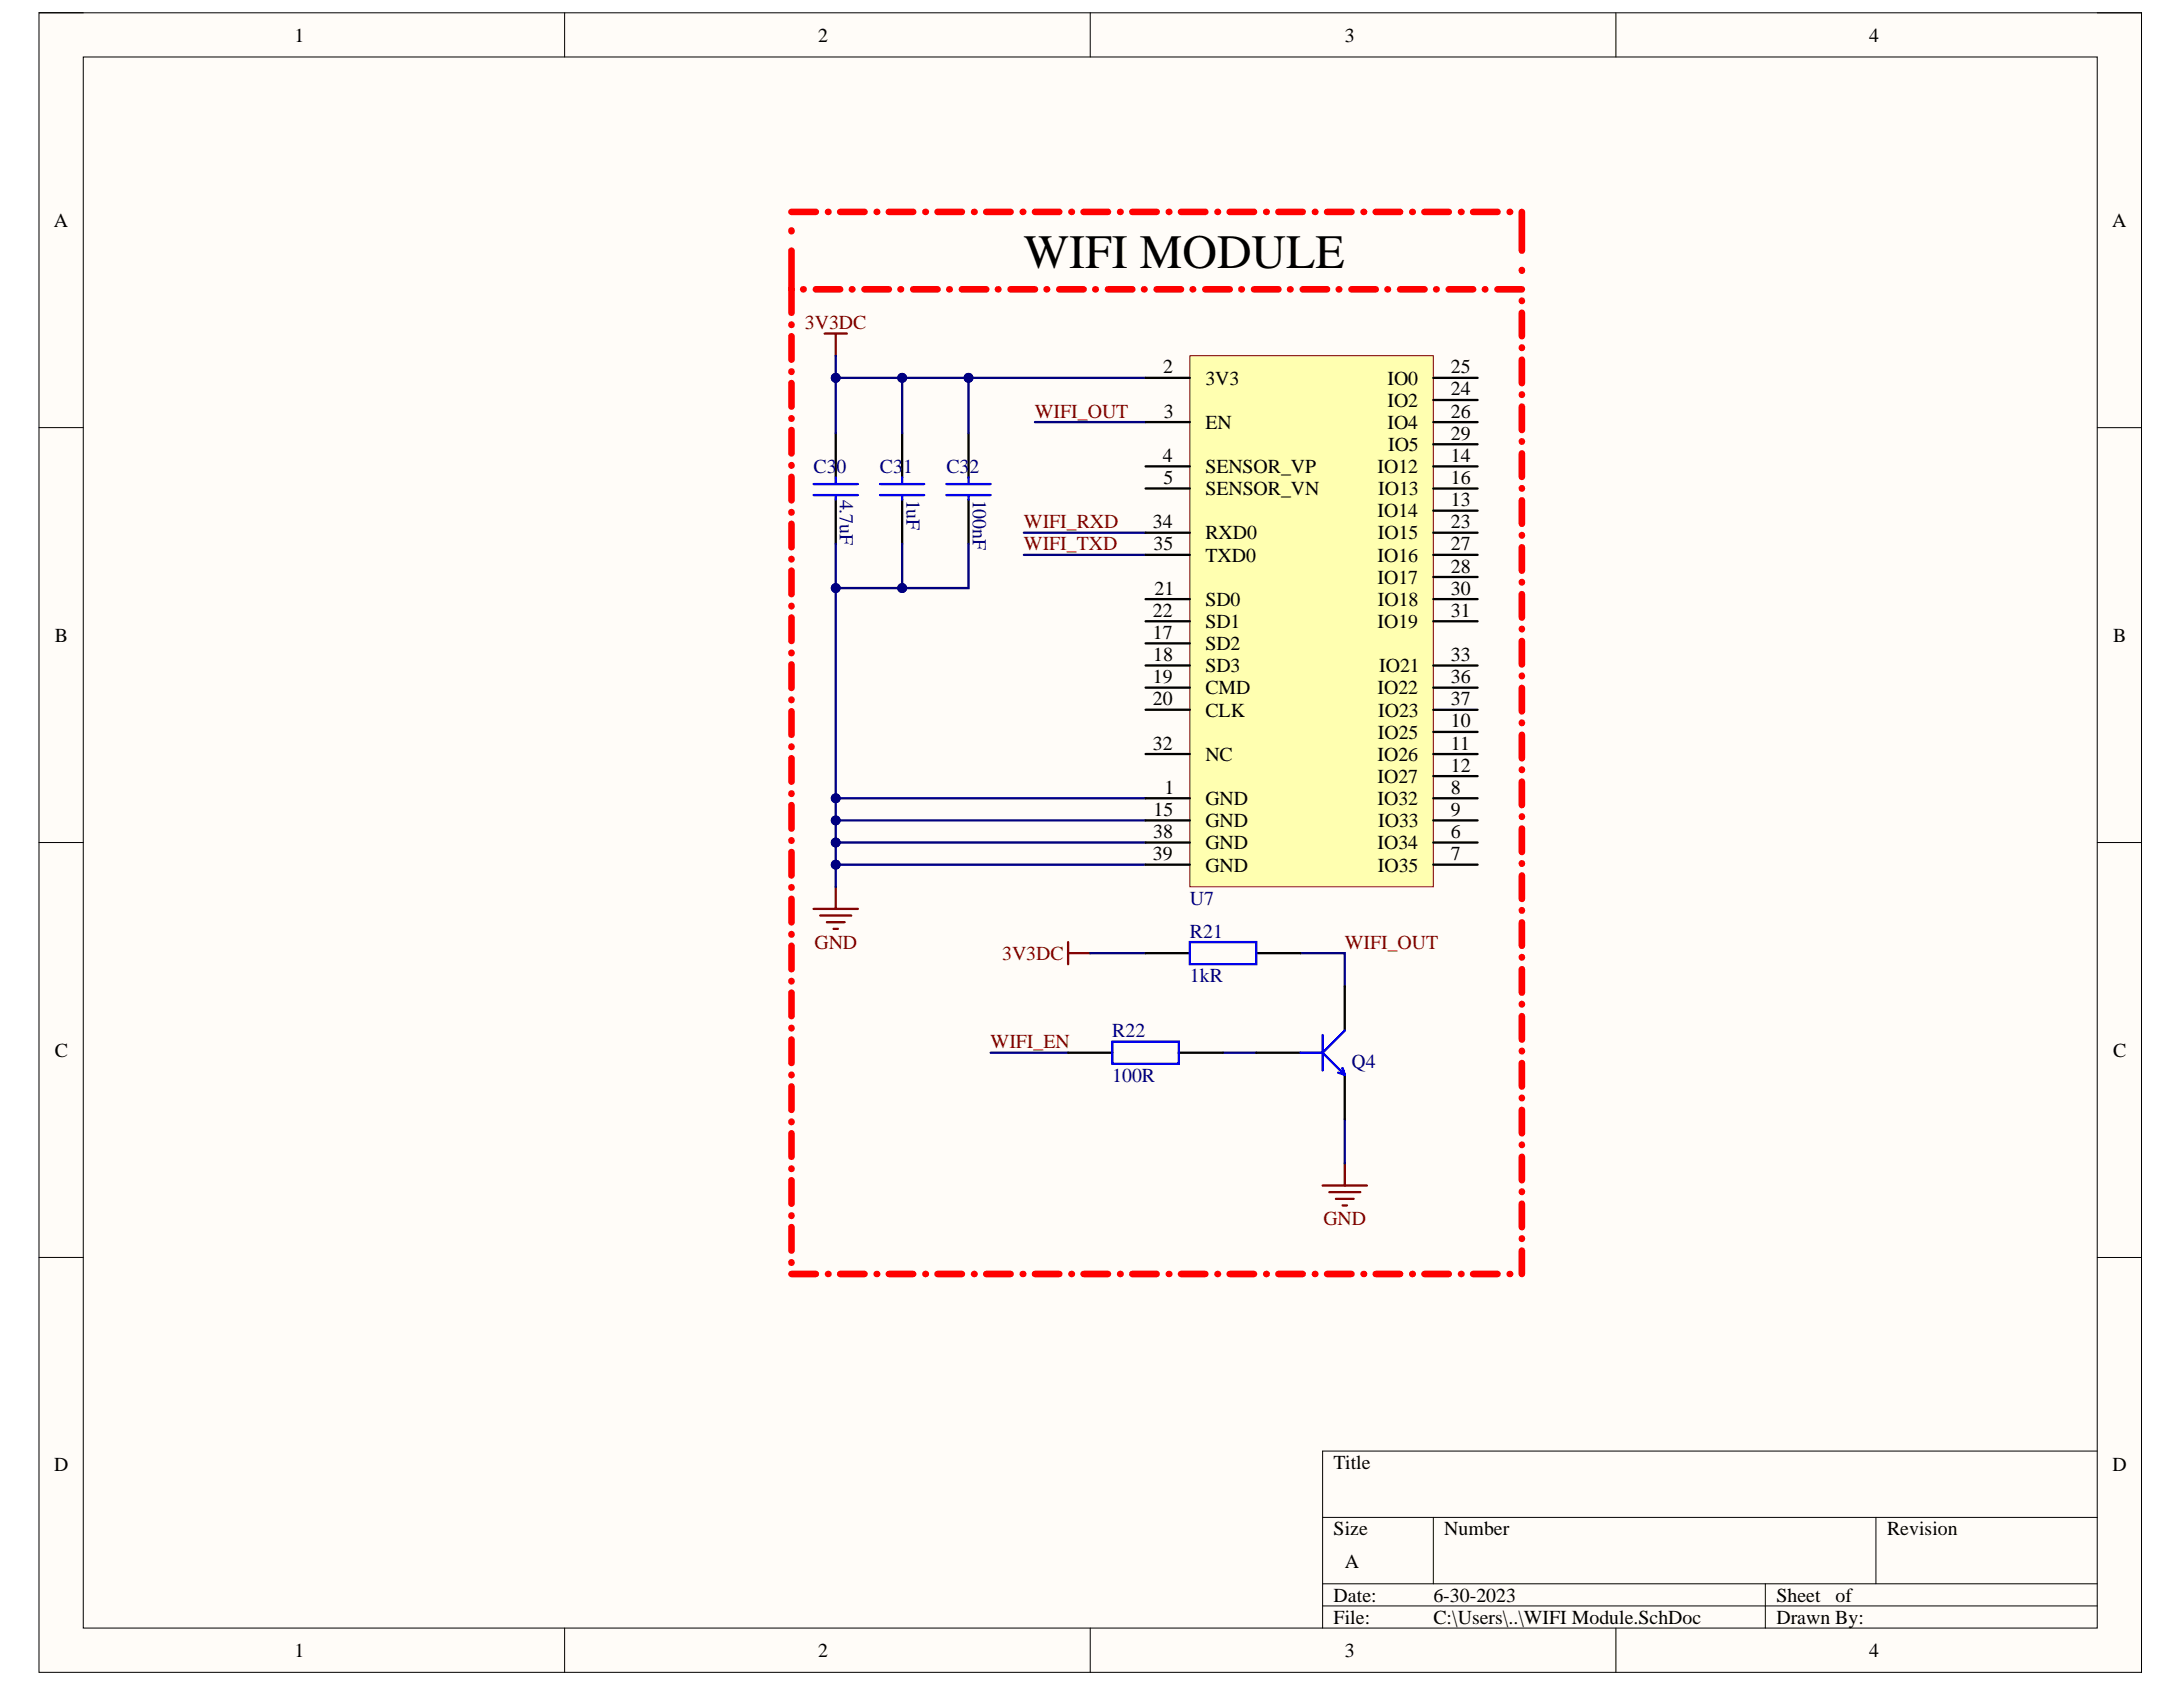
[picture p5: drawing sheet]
<svg xmlns="http://www.w3.org/2000/svg" width="279mm" height="216mm" viewBox="0 0 279 216" stroke-linecap="round" stroke-linejoin="round" font-family="sans-serif">
<defs><g id="words">
<text font-size="6.1" x="131.1" y="34.3">WIFI MODULE</text>
<g font-size="2.5">
<text x="37.7" y="5.3">1</text>
<text x="104.7" y="5.3">2</text>
<text x="172.1" y="5.3">3</text>
<text x="239.2" y="5.3">4</text>
<text x="6.9" y="29">A</text>
<text x="270.3" y="29">A</text>
<text x="148.9" y="47.8">2</text>
<text x="185.7" y="47.8">25</text>
<text x="148.9" y="53.4">3</text>
<text x="154.3" y="49.2">3V3</text>
<text x="177.6" y="52">IO2</text>
<text x="177.6" y="49.2">IO0</text>
<text x="185.7" y="50.6">24</text>
<text x="185.7" y="53.4">26</text>
<text x="148.8" y="59.1">4</text>
<text x="154.3" y="54.9">EN</text>
<text x="177.6" y="54.9">IO4</text>
<text x="177.7" y="57.7">IO5</text>
<text x="185.7" y="59.1">14</text>
<text x="185.7" y="56.3">29</text>
<text x="148.9" y="61.9">5</text>
<text x="154.3" y="60.5">SENSOR_VP</text>
<text x="154.3" y="63.4">SENSOR_VN</text>
<text x="176.3" y="60.5">IO12</text>
<text x="176.4" y="63.4">IO13</text>
<text x="185.7" y="64.8">13</text>
<text x="185.7" y="61.9">16</text>
<text x="147.6" y="67.6">34</text>
<text x="147.6" y="70.4">35</text>
<text x="154.3" y="69">RXD0</text>
<text x="154.3" y="71.9">TXD0</text>
<text x="176.3" y="66.2">IO14</text>
<text x="176.3" y="71.9">IO16</text>
<text x="176.4" y="69">IO15</text>
<text x="185.7" y="67.6">23</text>
<text x="185.7" y="70.4">27</text>
<text x="147.8" y="76.1">21</text>
<text x="154.3" y="77.5">SD0</text>
<text x="176.3" y="74.7">IO17</text>
<text x="176.4" y="77.5">IO18</text>
<text x="185.7" y="73.3">28</text>
<text x="185.7" y="76.1">30</text>
<text x="7" y="82.2">B</text>
<text x="147.6" y="81.8">17</text>
<text x="147.6" y="78.9">22</text>
<text x="154.3" y="83.2">SD2</text>
<text x="154.3" y="80.4">SD1</text>
<text x="176.3" y="80.4">IO19</text>
<text x="185.7" y="78.9">31</text>
<text x="270.5" y="82.2">B</text>
<text x="147.6" y="87.4">19</text>
<text x="147.6" y="84.6">18</text>
<text x="154.3" y="86">SD3</text>
<text x="154.3" y="88.9">CMD</text>
<text x="176.3" y="88.9">IO22</text>
<text x="176.5" y="86">IO21</text>
<text x="185.7" y="84.6">33</text>
<text x="185.7" y="87.4">36</text>
<text x="147.6" y="90.3">20</text>
<text x="147.6" y="95.9">32</text>
<text x="154.3" y="91.7">CLK</text>
<text x="176.4" y="94.5">IO25</text>
<text x="176.4" y="91.7">IO23</text>
<text x="185.7" y="93.1">10</text>
<text x="185.7" y="95.9">11</text>
<text x="185.7" y="90.3">37</text>
<text x="149" y="101.6">1</text>
<text x="154.3" y="97.4">NC</text>
<text x="176.3" y="97.4">IO26</text>
<text x="176.3" y="100.2">IO27</text>
<text x="185.7" y="101.6">8</text>
<text x="185.7" y="98.8">12</text>
<text x="147.6" y="107.3">38</text>
<text x="147.6" y="104.4">15</text>
<text x="154.3" y="103">GND</text>
<text x="154.3" y="105.9">GND</text>
<text x="176.3" y="103">IO32</text>
<text x="176.4" y="105.9">IO33</text>
<text x="185.7" y="107.3">6</text>
<text x="185.7" y="104.4">9</text>
<text x="147.6" y="110.1">39</text>
<text x="154.3" y="108.7">GND</text>
<text x="154.3" y="111.5">GND</text>
<text x="176.3" y="108.7">IO34</text>
<text x="176.4" y="111.5">IO35</text>
<text x="185.7" y="110.1">7</text>
<text x="7" y="135.2">C</text>
<text x="270.5" y="135.2">C</text>
<text x="6.9" y="188.3">D</text>
<text x="170.7" y="188">Title</text>
<text x="270.4" y="188.3">D</text>
<text x="170.7" y="196.5">Size</text>
<text x="184.9" y="196.5">Number</text>
<text x="241.5" y="196.5">Revision</text>
<text x="172.1" y="200.7">A</text>
<text x="170.7" y="205">Date:</text>
<text x="170.7" y="207.8">File:</text>
<text x="183.5" y="205">6-30-2023</text>
<text x="183.5" y="207.8">C:\Users\..\WIFI Module.SchDoc</text>
<text x="227.4" y="205">Sheet</text>
<text x="227.4" y="207.8">Drawn By:</text>
<text x="234.9" y="205">of</text>
<text x="37.7" y="212">1</text>
<text x="104.7" y="212">2</text>
<text x="172.1" y="212">3</text>
<text x="239.2" y="212">4</text>
</g>
<g font-size="2.5" fill="#800000">
<text x="103" y="42.2">3V3DC</text>
<text x="132.5" y="53.4">WIFI_OUT</text>
<text x="131.1" y="67.6">WIFI_RXD</text>
<text x="131.1" y="70.4">WIFI_TXD</text>
<text x="104.2" y="121.4">GND</text>
<text x="128.3" y="122.8">3V3DC</text>
<text x="172.1" y="121.4">WIFI_OUT</text>
<text x="126.8" y="134.2">WIFI_EN</text>
<text x="169.4" y="156.8">GND</text>
</g>
<g font-size="2.5" fill="#000080">
<text x="104.1" y="60.5">C30</text>
<text x="107.5" y="63.9" transform="rotate(90 107.5 63.9)">4.7uF</text>
<text x="112.6" y="60.5">C31</text>
<text x="116" y="63.9" transform="rotate(90 116 63.9)">1uF</text>
<text x="121.1" y="60.5">C32</text>
<text x="124.5" y="63.9" transform="rotate(90 124.5 63.9)">100nF</text>
<text x="152.3" y="120">R21</text>
<text x="152.3" y="115.8">U7</text>
<text x="152.3" y="125.7">1kR</text>
<text x="142.4" y="132.8">R22</text>
<text x="173" y="136.7">Q4</text>
<text x="142.4" y="138.4">100R</text>
</g>
</g></defs>
<path d="M5 1.6h269.1v212.4h-269.1z" fill-rule="evenodd" fill="#fffcf8"/>
<path d="M5 1.6h269.1v212.4h-269.1z" fill="none" stroke="#000" stroke-width=".13"/>
<path d="M10.7 7.3h257.7v201.1h-257.7z" fill-rule="evenodd" fill="#fffcf8"/>
<g fill="none" stroke="#000" stroke-width=".13">
<path d="M5 1.6h5.7M10.7 7.3h257.7v201.1h-257.7zM72.3 1.6v5.7M139.5 1.6v5.7M206.8 1.6v5.7M268.4 1.6h5.7v5.7M5 54.7h5.7M268.4 54.7h5.7M5 107.8h5.7M268.4 107.8h5.7M5 160.9h5.7M268.4 160.9h5.7"/>
<path d="M169.3 194.2h99.1M183.4 194.2v8.5M240.1 194.2v8.5M268.4 185.7h-99.1v22.7M72.3 208.4v5.6M139.5 208.4v5.6M169.3 202.7h99.1M169.3 205.5h99.1M206.8 208.4v5.6M225.9 202.7v5.7M274.1 208.4v5.6"/>
</g>
<g fill="none" stroke="#800000" stroke-width=".3">
<path d="M105.5 42.7h2.9M107 42.7v2.8M104.1 116.3h5.7M105 117.2h3.9M105.8 118h2.3M106.7 118.9h.6M107 113.5v2.8M136.7 120.6v2.8M136.7 122h2.8M169.3 151.7h5.6M170.1 152.6h4M171 153.4h2.2"/>
<path d="M171.8 154.3h.6M172.1 148.9v2.8"/>
</g>
<g fill="none" stroke="#f00" stroke-width=".85">
<path d="M101.3 29.5v.1M101.3 32.1v7.9M101.3 27.1h3.1M102.8 37h.1M104.4 37h3.1M106 27.1h.1M107.5 27.1h3.1M109 37h.1M110.6 37h3.2M112.2 27.1h.1M113.8 27.1h3.1M115.3 37h.1"/>
<path d="M116.9 37h3.1M118.4 27.1h.1M120 27.1h3.1M121.5 37h.1M123.1 37h3.1M124.7 27.1h.1M126.2 27.1h3.1M127.7 37h.1M129.3 37h3.2M130.9 27.1h.1M132.5 27.1h3.1M134 37h.1"/>
<path d="M135.6 37h3.1M137.1 27.1h.1M138.7 27.1h3.1M140.2 37h.1M141.8 37h3.1M143.4 27.1h.1M144.9 27.1h3.1M146.4 37h.1M148 37h3.2M149.6 27.1h.1M151.2 27.1h3.1M152.7 37h.1"/>
<path d="M154.3 37h3.1M155.8 27.1h.1M157.4 27.1h3.1M158.9 37h.1M160.5 37h3.1M162.1 27.1h.1M163.6 27.1h3.1M165.1 37h.1M166.7 37h3.1M168.3 27.1h.1M169.9 27.1h3.1M171.3 37h.1"/>
<path d="M173 37h3.1M174.5 27.1h.1M176.1 27.1h3.1M177.6 37h.1M179.2 37h3.1M180.8 27.1h.1M182.3 27.1h3.1M183.8 37h.1M185.4 37h3.1M187 27.1h.1M188.5 27.1h3.2M190 37h.1"/>
<path d="M191.7 37h3.1M193.2 27.1h.1M194.8 27.1v5M194.8 34.6h.1M194.8 38.5h.1M101.3 41.5v.1M101.3 43v3M101.3 47.5v.1M101.3 49v3M101.3 53.5v.1M101.3 55v3M101.3 59.5v.1"/>
<path d="M194.8 40v3M194.8 44.5h.1M194.8 46v3M194.8 50.5h.1M194.8 52v3M194.8 56.5h.1M194.8 58v3M101.3 61v3M101.3 65.5v.1M101.3 67v3M101.3 71.5v.1M101.3 73v3"/>
<path d="M101.3 77.5v.1M101.3 79v3M194.8 62.5h.1M194.8 64v3M194.8 68.5h.1M194.8 70v3M194.8 74.5h.1M194.8 76v3M101.3 83.5v.1M101.3 85v3M101.3 89.5v.1M101.3 91v3"/>
<path d="M101.3 95.5v.1M101.3 97v3M194.8 80.5h.1M194.8 82v3M194.8 86.5h.1M194.8 88v3M194.8 92.5h.1M194.8 94v3M194.8 98.5h.1M101.3 101.5v.1M101.3 103v3M101.3 107.5v.1"/>
<path d="M101.3 109v3M101.3 113.5v.1M101.3 115v3M101.3 119.5v.1M194.8 100v3M194.8 104.5h.1M194.8 106v3M194.8 110.5h.1M194.8 112v3M194.8 116.5h.1M194.8 118v3M101.3 121v3"/>
<path d="M101.3 125.5v.1M101.3 127v3M101.3 131.5v.1M101.3 133v3M101.3 137.5v.1M101.3 139v3M194.8 122.5h.1M194.8 124v3M194.8 128.5h.1M194.8 130v3M194.8 134.5h.1M194.8 136v3.1"/>
<path d="M101.3 143.5v.1M101.3 145v3M101.3 149.5v.1M101.3 151v3M101.3 155.5v.1M101.3 157v3M194.8 140.5v.1M194.8 142v3M194.8 146.5h.1M194.8 148v3M194.8 152.5h.1M194.8 154v3.1"/>
<path d="M194.8 158.5v.1M101.3 161.5v.1M101.3 163h3.1M106 163h.1M107.5 163h3.1M112.2 163h.1M113.8 163h3.1M118.4 163h.1M120 163h3.1M124.7 163h.1M126.2 163h3.1M130.9 163h.1"/>
<path d="M132.5 163h3.1M137.1 163h.1M138.7 163h3.1M143.4 163h.1M144.9 163h3.1M149.6 163h.1M151.2 163h3.1M155.8 163h.1M157.4 163h3.1M162.1 163h.1M163.6 163h3.1M168.3 163h.1"/>
<path d="M169.9 163h3.1M174.5 163h.1M176.1 163h3.1M180.8 163h.1M182.3 163h3.1M187 163h.1M188.5 163h3.2M193.2 163h.1M194.8 160.1v2.9"/>
</g>
<path d="M132.5 54h14.1M107 102.2v2.8h39.6" fill="none" stroke="#000080" stroke-width=".3"/>
<circle cx="107" cy="105" r=".57" fill="#000080"/>
<circle cx="107" cy="105" r=".57" fill="none" stroke="#000080" stroke-width=".13"/>
<circle cx="107" cy="102.2" r=".57" fill="#000080"/>
<circle cx="107" cy="102.2" r=".57" fill="none" stroke="#000080" stroke-width=".13"/>
<path d="M107 105v2.8h39.6" fill="none" stroke="#000080" stroke-width=".3"/>
<circle cx="107" cy="107.8" r=".57" fill="#000080"/>
<circle cx="107" cy="107.8" r=".57" fill="none" stroke="#000080" stroke-width=".13"/>
<circle cx="107" cy="105" r=".57" fill="#000080"/>
<circle cx="107" cy="105" r=".57" fill="none" stroke="#000080" stroke-width=".13"/>
<path d="M107 107.8v2.9h39.6" fill="none" stroke="#000080" stroke-width=".3"/>
<circle cx="107" cy="110.7" r=".57" fill="#000080"/>
<circle cx="107" cy="110.7" r=".57" fill="none" stroke="#000080" stroke-width=".13"/>
<circle cx="107" cy="107.8" r=".57" fill="#000080"/>
<circle cx="107" cy="107.8" r=".57" fill="none" stroke="#000080" stroke-width=".13"/>
<path d="M107 110.7v2.8" fill="none" stroke="#000080" stroke-width=".3"/>
<circle cx="107" cy="110.7" r=".57" fill="#000080"/>
<circle cx="107" cy="110.7" r=".57" fill="none" stroke="#000080" stroke-width=".13"/>
<path d="M107 45.5v2.9h39.6M131 68.2h15.6M131 71h15.6M126.8 134.7h9.9M139.5 122h7.1M156.5 134.7h4.3M166.4 122h5.7v4.2M172.1 143.2v5.7" fill="none" stroke="#000080" stroke-width=".3"/>
<circle cx="124" cy="48.4" r=".57" fill="#000080"/>
<circle cx="124" cy="48.4" r=".57" fill="none" stroke="#000080" stroke-width=".13"/>
<circle cx="115.5" cy="48.4" r=".57" fill="#000080"/>
<circle cx="115.5" cy="48.4" r=".57" fill="none" stroke="#000080" stroke-width=".13"/>
<circle cx="107" cy="48.4" r=".57" fill="#000080"/>
<circle cx="107" cy="48.4" r=".57" fill="none" stroke="#000080" stroke-width=".13"/>
<path d="M107 55.4v5.7M115.5 55.4v5.7M124 55.4v5.7M107 63.9v5.7M115.5 63.9v5.7M124 63.9v5.7" fill="none" stroke="#000" stroke-width=".3"/>
<path d="M104.1 63.4h5.7M104.1 62h5.7M107 61.1v.9M107 63.4v.5M112.6 63.4h5.7M112.6 62h5.7M115.5 61.1v.9M115.5 63.4v.5M121.1 63.4h5.7M121.1 62h5.7M124 61.1v.9M124 63.4v.5" fill="none" stroke="#00f" stroke-width=".3"/>
<path d="M107 48.4v7" fill="none" stroke="#000080" stroke-width=".3"/>
<circle cx="107" cy="48.4" r=".57" fill="#000080"/>
<circle cx="107" cy="48.4" r=".57" fill="none" stroke="#000080" stroke-width=".13"/>
<path d="M107 69.6v32.6h39.6" fill="none" stroke="#000080" stroke-width=".3"/>
<circle cx="107" cy="102.2" r=".57" fill="#000080"/>
<circle cx="107" cy="102.2" r=".57" fill="none" stroke="#000080" stroke-width=".13"/>
<circle cx="107" cy="75.3" r=".57" fill="#000080"/>
<circle cx="107" cy="75.3" r=".57" fill="none" stroke="#000080" stroke-width=".13"/>
<path d="M115.5 69.6v5.7h-8.5" fill="none" stroke="#000080" stroke-width=".3"/>
<circle cx="115.5" cy="75.3" r=".57" fill="#000080"/>
<circle cx="115.5" cy="75.3" r=".57" fill="none" stroke="#000080" stroke-width=".13"/>
<circle cx="107" cy="75.3" r=".57" fill="#000080"/>
<circle cx="107" cy="75.3" r=".57" fill="none" stroke="#000080" stroke-width=".13"/>
<path d="M124 69.6v5.7h-8.5" fill="none" stroke="#000080" stroke-width=".3"/>
<circle cx="115.5" cy="75.3" r=".57" fill="#000080"/>
<circle cx="115.5" cy="75.3" r=".57" fill="none" stroke="#000080" stroke-width=".13"/>
<path d="M124 48.4v7" fill="none" stroke="#000080" stroke-width=".3"/>
<circle cx="124" cy="48.4" r=".57" fill="#000080"/>
<circle cx="124" cy="48.4" r=".57" fill="none" stroke="#000080" stroke-width=".13"/>
<path d="M115.5 48.4v7" fill="none" stroke="#000080" stroke-width=".3"/>
<circle cx="115.5" cy="48.4" r=".57" fill="#000080"/>
<circle cx="115.5" cy="48.4" r=".57" fill="none" stroke="#000080" stroke-width=".13"/>
<path d="M136.7 134.7h5.7M146.6 122h5.7M150.9 134.7h5.6M160.8 134.7h5.6M160.8 122h5.6M172.1 126.2v5.7M172.1 137.6v5.6" fill="none" stroke="#000" stroke-width=".3"/>
<path d="M142.4 133.3h8.5v2.8h-8.5zM152.3 120.6h8.5v2.8h-8.5zM166.4 134.7h2.9M169.3 132.5v4.5M169.3 134.7l2.8 2.9M171.3 137.3l.8 .3M171.8 136.7l.3 .9M172.1 131.9l-2.8 2.8" fill="none" stroke="#00f" stroke-width=".3"/>
<path d="M152.3 45.5h31.1v68h-31.1z" fill-rule="evenodd" fill="#ffffb0"/>
<path d="M152.3 45.5h31.1v68h-31.1z" fill="none" stroke="#800000" stroke-width=".13"/>
<g fill="none" stroke="#000" stroke-width=".3">
<path d="M146.6 48.4h5.7M146.6 54h5.7M146.6 59.7h5.7M183.4 48.4h5.7M183.4 54h5.7M183.4 59.7h5.7M183.4 51.2h5.7M183.4 56.9h5.7M146.6 62.5h5.7M146.6 76.7h5.7M146.6 79.5h5.7M146.6 68.2h5.7"/>
<path d="M146.6 71h5.7M183.4 62.5h5.7M183.4 65.4h5.7M183.4 76.7h5.7M183.4 79.5h5.7M183.4 68.2h5.7M183.4 71h5.7M183.4 73.8h5.7M146.6 96.5h5.7M146.6 82.3h5.7M146.6 85.2h5.7M146.6 88h5.7"/>
<path d="M146.6 90.8h5.7M183.4 93.7h5.7M183.4 96.5h5.7M183.4 99.3h5.7M183.4 85.2h5.7M183.4 88h5.7M183.4 90.8h5.7M146.6 102.2h5.7M146.6 107.8h5.7M146.6 110.7h5.7M146.6 105h5.7M183.4 102.2h5.7"/>
<path d="M183.4 107.8h5.7M183.4 110.7h5.7M183.4 105h5.7"/>
</g>
<use href="#words"/>
</svg>
